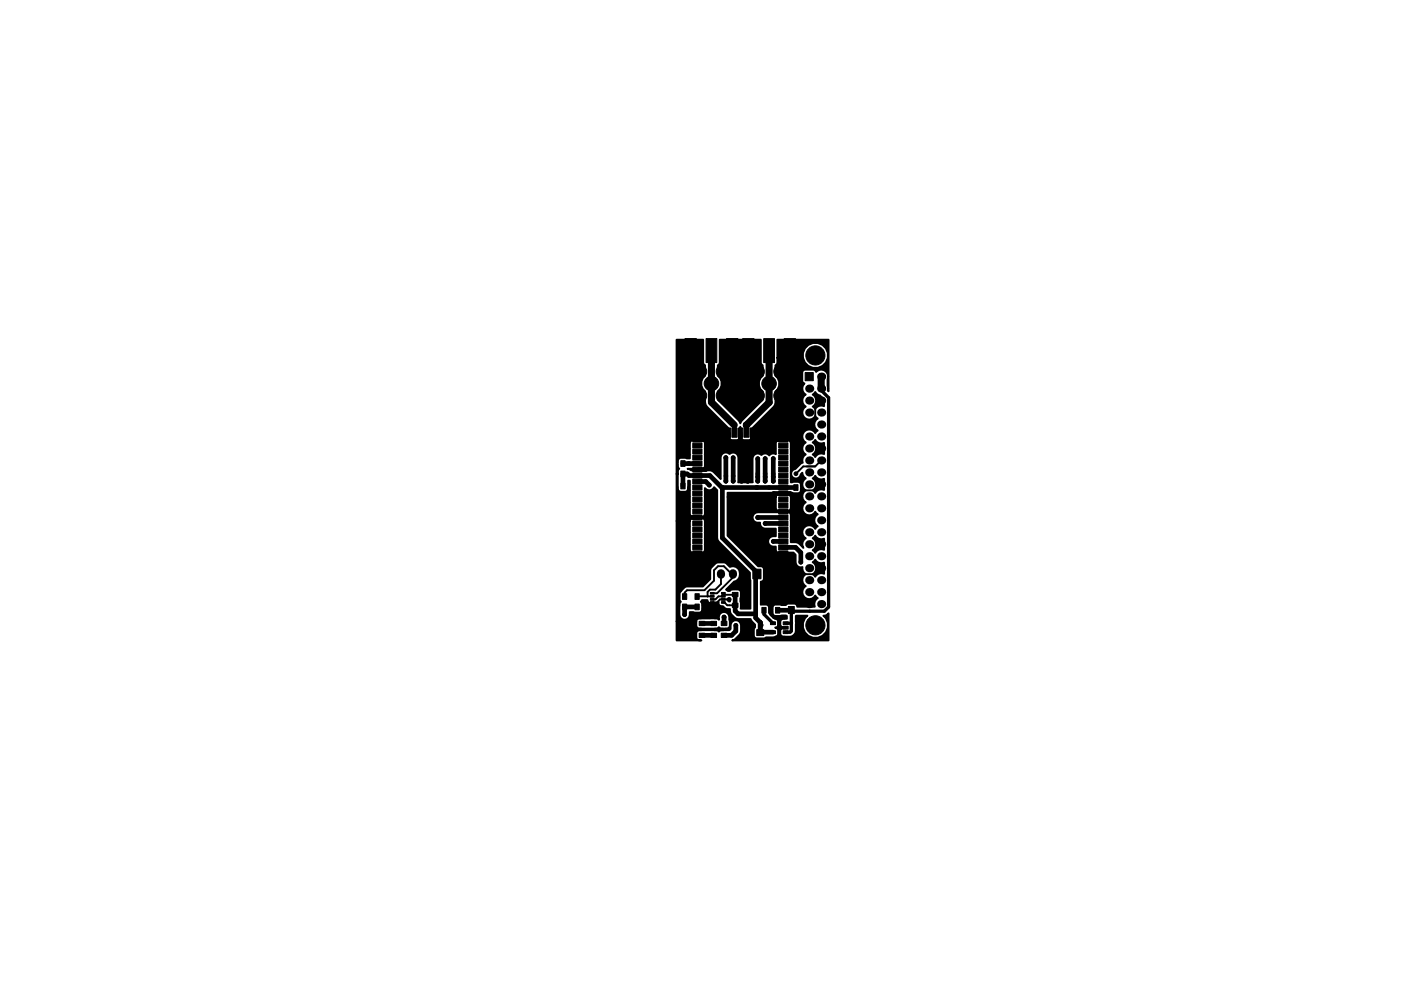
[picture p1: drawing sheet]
<svg xmlns="http://www.w3.org/2000/svg" width="297mm" height="210mm" viewBox="0 0 297 210" stroke-linecap="round" stroke-linejoin="round" font-family="sans-serif">
<g fill="#000" stroke="#000" stroke-width=".21">
<path d="M145.2 71.8h2.4v5.1h-2.4zM149.7 71.8h2.3v5.1h-2.3zM154 71.8h2.4v5.1h-2.4zM157.5 71.8h2.4v5.1h-2.4zM161.9 71.8h2.3v5.1h-2.3zM166.3 71.8h2.4v5.1h-2.4zM170.7 79h1.7v1.8h-1.7zM144.3 97.7h.9v1.2h-.9zM146.9 92.8h1.9v1h-1.9zM146.9 94h1.9v1.1h-1.9zM146.9 95.3h1.9v1h-1.9zM146.9 96.6h1.9v1h-1.9z"/>
<path d="M146.9 97.9h1.9v1h-1.9zM152.7 90.8h1v2h-1zM153.9 90.8h1v2h-1zM155.2 90.8h1v2h-1zM156.5 90.8h1v2h-1zM157.7 90.8h1v2h-1zM159 90.8h1v2h-1zM160.3 90.8h1v2h-1zM165.1 97.9h2v1h-2zM165.1 96.6h2v1h-2zM165.1 95.3h2v1h-2zM165.1 94h2v1.1h-2z"/>
<path d="M165.1 92.8h2v1h-2zM144.3 102.5h.9v1.2h-.9zM144.3 104.7h.9v1.2h-.9zM144.3 99.9h.9v1.2h-.9zM146.9 99.1h1.9v1h-1.9zM146.9 100.4h1.9v1h-1.9zM146.9 101.7h1.9v1h-1.9zM146.9 102.9h1.9v1h-1.9zM146.9 104.2h1.9v1h-1.9zM146.9 105.5h1.9v1h-1.9zM146.9 106.7h1.9v1.1h-1.9zM146.9 108h1.9v1h-1.9z"/>
<path d="M146.9 109.3h1.9v1h-1.9zM146.9 110.6h1.9v1h-1.9zM146.9 111.8h1.9v1h-1.9zM146.9 113.1h1.9v1h-1.9zM146.9 114.4h1.9v1h-1.9zM146.9 115.6h1.9v1h-1.9zM146.9 116.9h1.9v1h-1.9zM165.1 115.6h2v1h-2zM165.1 114.4h2v1h-2zM165.1 113.1h2v1h-2zM165.1 111.8h2v1h-2zM165.1 110.6h2v1h-2z"/>
<path d="M165.1 109.3h2v1h-2zM165.1 108h2v1h-2zM165.1 106.7h2v1.1h-2zM165.1 105.5h2v1h-2zM165.1 104.2h2v1h-2zM165.1 102.9h2v1h-2zM165.1 101.7h2v1h-2zM165.1 100.4h2v1h-2zM165.1 99.1h2v1h-2zM165.1 116.9h2v1h-2zM168.3 102.8h.9v1.2h-.9zM168.3 105h.9v1.2h-.9z"/>
<path d="M144.7 128.2h.9v1.2h-.9zM144.7 126h.9v1.2h-.9zM146 134.3h1.2v.9h-1.2zM146 131.8h1.2v.9h-1.2zM148.2 134.3h1.2v.9h-1.2zM148.2 131.8h1.2v.9h-1.2zM147.3 128.2h.9v1.2h-.9zM147.3 126h.9v1.2h-.9zM150.7 134.3h1.2v.9h-1.2zM150.7 131.8h1.2v.9h-1.2zM150.6 127.6h.8v.4h-.8zM150.6 127h.8v.3h-.8z"/>
<path d="M150.6 125.7h.8v.3h-.8zM150.6 126.3h.8v.4h-.8zM152.9 134.3h1.2v.9h-1.2zM152.9 131.8h1.2v.9h-1.2zM153 125.7h.8v.3h-.8zM153 126.3h.8v.4h-.8zM153 127h.8v.3h-.8zM153 127.6h.8v.4h-.8zM155.3 128h1.2v.9h-1.2zM155.3 125.7h1.2v.9h-1.2zM157.5 128h1.2v.9h-1.2zM157.5 125.7h1.2v.9h-1.2z"/>
<path d="M157.9 133.6h1.5v1.2h-1.5zM159.6 120.8h1.7v2h-1.7zM160.4 133.6h1.5v1.2h-1.5zM161.5 128.9h.9v1.2h-.9zM161.5 126.7h.9v1.2h-.9zM163.4 131.9h1v.6h-1zM163.4 133.8h1v.6h-1zM164.4 128.9h.9v1.2h-.9zM164.4 126.7h.9v1.2h-.9zM166.1 133.8h1v.6h-1zM166.1 131.9h1v.6h-1zM166.1 132.9h1v.6h-1z"/>
<path d="M167.2 128.7h1.2v1.5h-1.2zM167.2 126.2h1.2v1.5h-1.2z"/>
<circle cx="148.3" cy="78.8" r="1.54"/>
<circle cx="153.4" cy="78.8" r="1.54"/>
<circle cx="160.5" cy="78.8" r="1.54"/>
<circle cx="165.6" cy="78.8" r="1.54"/>
<circle cx="172.9" cy="75.4" r="2.03"/>
<circle cx="146" cy="98.4" r=".4"/>
<circle cx="146.2" cy="93.3" r=".4"/>
<circle cx="148.3" cy="83.9" r="1.54"/>
<circle cx="149.2" cy="86.3" r=".4"/>
<circle cx="150" cy="87.1" r=".4"/>
<circle cx="150.5" cy="99.1" r=".4"/>
<circle cx="150.8" cy="81.4" r="1.54"/>
<circle cx="150.9" cy="88" r=".4"/>
<circle cx="151.7" cy="88.8" r=".4"/>
<circle cx="152.4" cy="89.6" r=".4"/>
<circle cx="153.1" cy="90.3" r=".4"/>
<circle cx="153.4" cy="83.9" r="1.54"/>
<circle cx="153.9" cy="97.1" r=".4"/>
<circle cx="154.7" cy="86.4" r=".4"/>
<circle cx="155.4" cy="87.1" r=".4"/>
<circle cx="155.4" cy="97.1" r=".4"/>
<circle cx="156.2" cy="87.9" r=".4"/>
<circle cx="157" cy="88.7" r=".4"/>
<circle cx="157.7" cy="87.9" r=".4"/>
<circle cx="158.6" cy="87.1" r=".4"/>
<circle cx="159.4" cy="86.3" r=".4"/>
<circle cx="160.5" cy="83.9" r="1.54"/>
<circle cx="160.7" cy="97.3" r=".4"/>
<circle cx="161.2" cy="90.1" r=".4"/>
<circle cx="161.9" cy="89.4" r=".4"/>
<circle cx="162.2" cy="97.3" r=".4"/>
<circle cx="162.7" cy="88.6" r=".4"/>
<circle cx="163.1" cy="81.4" r="1.54"/>
<circle cx="163.4" cy="87.9" r=".4"/>
<circle cx="163.9" cy="97.3" r=".4"/>
<circle cx="164.1" cy="87.2" r=".4"/>
<circle cx="164.9" cy="86.4" r=".4"/>
<circle cx="165.6" cy="83.9" r="1.54"/>
<circle cx="144.8" cy="109.8" r=".4"/>
<circle cx="146" cy="117.4" r=".4"/>
<circle cx="150.4" cy="102.9" r=".4"/>
<circle cx="153.9" cy="102.1" r=".4"/>
<circle cx="155.4" cy="102.1" r=".4"/>
<circle cx="156.1" cy="108.4" r=".4"/>
<circle cx="156.1" cy="113.5" r=".4"/>
<circle cx="156.1" cy="111.2" r=".4"/>
<circle cx="157.2" cy="105.3" r=".4"/>
<circle cx="157.2" cy="102.1" r=".4"/>
<circle cx="158.1" cy="108.5" r=".4"/>
<circle cx="158.5" cy="111.2" r=".4"/>
<circle cx="158.5" cy="113.5" r=".4"/>
<circle cx="158.5" cy="102.1" r=".4"/>
<circle cx="158.5" cy="105.3" r=".4"/>
<circle cx="160.6" cy="115.8" r=".4"/>
<circle cx="160.7" cy="102.1" r=".4"/>
<circle cx="160.7" cy="109.8" r=".4"/>
<circle cx="162.2" cy="102.1" r=".4"/>
<circle cx="162.2" cy="111" r=".4"/>
<circle cx="162.8" cy="118.2" r=".4"/>
<circle cx="164" cy="114.9" r=".4"/>
<circle cx="164" cy="102.1" r=".4"/>
<circle cx="168.1" cy="108.5" r=".4"/>
<circle cx="168.8" cy="100.5" r=".4"/>
<circle cx="169.8" cy="119.3" r=".4"/>
<circle cx="145.1" cy="130.4" r=".4"/>
<circle cx="145.3" cy="134.8" r=".4"/>
<circle cx="153.5" cy="130.9" r=".4"/>
<circle cx="154.6" cy="127.2" r=".4"/>
<circle cx="156" cy="132.7" r=".4"/>
<circle cx="158.3" cy="132.1" r=".4"/>
<circle cx="161.2" cy="132.1" r=".4"/>
<circle cx="163.5" cy="126.9" r=".4"/>
<circle cx="164.2" cy="123.3" r=".4"/>
<circle cx="164.3" cy="120.3" r=".4"/>
<circle cx="165.4" cy="133.2" r=".4"/>
<circle cx="166.2" cy="125.2" r=".4"/>
<circle cx="169.4" cy="126.9" r=".4"/>
<circle cx="172.9" cy="132.7" r="2.03"/>
</g>
<g fill="#000">
<circle cx="174.1" cy="79.9" r=".86"/>
<circle cx="171.6" cy="85" r=".86"/>
<circle cx="171.6" cy="82.4" r=".86"/>
<circle cx="171.6" cy="92.6" r=".86"/>
<circle cx="171.6" cy="87.5" r=".86"/>
<circle cx="171.6" cy="90.1" r=".86"/>
<circle cx="171.6" cy="95.1" r=".86"/>
<circle cx="171.6" cy="97.7" r=".86"/>
<circle cx="174.1" cy="92.6" r=".86"/>
<circle cx="174.1" cy="82.4" r=".86"/>
<circle cx="174.1" cy="85" r=".86"/>
<circle cx="174.1" cy="95.1" r=".86"/>
<circle cx="174.1" cy="90.1" r=".86"/>
<circle cx="174.1" cy="87.5" r=".86"/>
<circle cx="174.1" cy="97.7" r=".86"/>
<circle cx="171.6" cy="112.9" r=".86"/>
<circle cx="171.6" cy="105.3" r=".86"/>
<circle cx="171.6" cy="100.2" r=".86"/>
<circle cx="171.6" cy="102.8" r=".86"/>
<circle cx="171.6" cy="107.8" r=".86"/>
<circle cx="171.6" cy="110.4" r=".86"/>
<circle cx="171.6" cy="115.5" r=".86"/>
<circle cx="171.6" cy="118" r=".86"/>
<circle cx="174.1" cy="112.9" r=".86"/>
<circle cx="174.1" cy="100.2" r=".86"/>
<circle cx="174.1" cy="115.5" r=".86"/>
<circle cx="174.1" cy="118" r=".86"/>
<circle cx="174.1" cy="105.3" r=".86"/>
<circle cx="174.1" cy="110.4" r=".86"/>
<circle cx="174.1" cy="102.8" r=".86"/>
<circle cx="174.1" cy="107.8" r=".86"/>
<circle cx="161.2" cy="132.6" r=".5"/>
<circle cx="171.6" cy="125.6" r=".86"/>
<circle cx="171.6" cy="128.2" r=".86"/>
<circle cx="171.6" cy="120.5" r=".86"/>
<circle cx="171.6" cy="123.1" r=".86"/>
<circle cx="174.1" cy="125.6" r=".86"/>
<circle cx="174.1" cy="128.2" r=".86"/>
<circle cx="174.1" cy="120.5" r=".86"/>
<circle cx="174.1" cy="123.1" r=".86"/>
</g>
<path d="M144.7 121.2h1.2M167.5 121.2h1.2" fill="none" stroke="#000" stroke-width="2.2"/>
<path d="M152.9 121.6v.3M155.4 121.6v.3M157.9 121.6v.3" fill="none" stroke="#000" stroke-width="1.7"/>
<g fill="none" stroke="#000" stroke-width="1">
<path d="M146.4 74.4v2.6l1.9 1.8v14.3l-.2 .2h1.8M158.6 74.4h-3.4v3.5l-.9 .9h-.9v5.1M158.6 74.4h.1M158.7 74.4v2.6l1.8 1.8v5.1M167.5 74.4v2.6l-1.9 1.8v5.1M144.8 98.3l3.3 .1M149.9 93.3v6M150.5 99.1h-.4l-.5 .5h-1.5M153.9 97.1v5M155.5 97.1v5M155.7 90.2v1.8M157 92v2.4"/>
<path d="M157.8 94.4v6.5M158.2 90.2v1.8M160.7 97.3v4.8M162.2 97.3v4.8M163.9 97.3v4.8M171.6 90.1h-2.5l-3.2 3.2h-2.7l-1.3-1.3h-2.4v1.7l-.7 .7h-3.8l-.6-.6v-1.8h-3.2l-1.3 1.3M144.8 103.1v-2.6h.9l.4 .4h4.4l2.5 2.5h15.7M144.8 105.3v4.5M144.8 109l.8 .8h2.5M148.1 117.4l-2.8 2.8v1l-.9 .9M148.1 102.2h1.5l.8 .7M153.2 103.4v10.7l7.3 7.3v.4l-.3 .2v9.1l1 1v2.1l2.7-.1"/>
<path d="M155.5 102.1h-.1M157.2 102.1h.1M157.8 100.9l.7 .6v.6M157.8 100.9l-.6 .6v.6M158.5 102.1h.1M158.5 105.3h4.9l.6-.6h3.5l.9 .9h.3v3.9l.9 .9h2M160.5 103.4h.1M160.7 102.1h.1M160.7 101.2h.1M160.7 109.8h5.2M160.7 109.8h.1M162.2 102.1h.1"/>
<path d="M162.2 101.2h.1M162.2 111v.1M162.2 111.1h3.7M163.9 102.1h.1M163.9 101.2h.1M163.9 114.9h2M165.9 117.4l2.2 2.2v7l-.3 .3M165.9 116.1h2.8l1.1 1.1v2.1M168.7 108.3l-.1 .2h-.5M147.8 128.8h-2.6v1.6M148.8 134.8h2.5M148.8 132.3h2.5"/>
<path d="M151.2 128.7v1.5l-.7 .7h-2.8l-1.1 1v2.9M153.5 130.9h.1M153.5 130.9v1.4M155.9 126.1v3.5l.6 .6h3.7M156 132.7v1.2l-.9 .9h-1.6M157.9 121.8l.2 .1v6.5M158.3 132.1l.4 .3v1.8M167.8 129.4l-2.9 .1"/>
</g>
<path d="M174.1 82.8l1.6 1.6v44.4l-.9 .9h-6.8l-.2-.3v4.5l-.3 .2h-.9M163.1 103.4h2.8M162 129.5v.8l1.9 1.9M165.2 133.2h1.4M167.8 132.2h-1.2M171.6 128.2h-1.8l-1.3-1.3h-.7l-.4 .4h-3.9v3.1l.6 .6h.6l.5 .5v3.6l-.4 .4" fill="none" stroke="#000" stroke-width=".7"/>
<g fill="none" stroke="#000" stroke-width=".4">
<path d="M174.1 85l-1.3 1.3v2.5l-1.2 1.3M174.1 97.7l-1.3 1.3h-2.5l-1.5 1.5M174.1 102.8l-1.3 1.2h-2.5l-1.6 1.6M151.2 126.5l-3.4 .1M151.2 128.7h.1M151.2 125.9h.8l3.4-3.4v-.7h-.3l-1.6-1.7h-1.3l-.8 .9v2.2l-2 2h-3.7l-.5 .5v.9M152.9 121.8v2.1l-1.2 1.2h-1.2l-.5 .5v.9M153.2 127.8h.4l.6 .6h1.7M153.2 125.9v.6h-.9l-.6 .7h-.5M154.6 127.2h-1.9l-.7 .6h-.8v.9M154.6 127.2h.1M155.9 126.1l-2.7 .1"/>
<path d="M174.1 120.5l-1.3 1.3h-4.1l-.6-.6"/>
</g>
<g fill="none" stroke="#000" stroke-width=".21">
<path d="M146.2 93.3h1.9M148.3 83.9v1.5l.9 .9M150 87.1l.9 .9M151.7 88.8l.7 .8M154.7 86.4l.7 .7M156.2 87.9l.8 .8M157.7 87.9h.1M158.6 87.1l-.9 .8M160.5 83.9v1.2l-1.1 1.2M162.7 88.6l-.8 .8M164.1 87.2l-.7 .7M165.6 83.9v1.8l-.7 .7"/>
<path d="M146 117.4h2.1M156.1 111.2v2.3M158.5 111.2v2.3M158.5 105.3v2.8l-.4 .4M160.6 115.8v.2l2.2 2.2M165.9 108.5h2.2M145.3 134.8h1.3M162 127.3h1.5M163.5 126.9l-.4 .4M164.3 120.3l-.1 3M165.2 133.2h1.4M166.2 125.2l-1.3 1.4v.7"/>
<path d="M169.4 126.9h-1.6"/>
</g>
<path d="M150.8 74.4v10.9l4.9 4.9M163.1 74.4v11l-4.9 4.8M174.1 79.9v2.5" fill="none" stroke="#000" stroke-width="1.5"/>
<path d="M174.1 82.4v.4" fill="none" stroke="#000" stroke-width=".5"/>
<path d="M143.4 72.1h5.7v4.8l.4 .6v2.2l-.5 .5a2.12 2.12 0 0 0 .5 2.9l.1 2.8 5 5.1v1.8a.61 .61 0 0 0 .6 .6l1.2-.1 .4-.3v-2.1l.2-.4 .1 .4 .1 2.1 .3 .3a2.05 2.05 0 0 0 1.7-.1l.2-.4v-1.8l4.9-5.1 .1-2.8a2.1 2.1 0 0 0 0-3.4v-2.2l.4-.3v-1.3h5.4l.4 1a2.68 2.68 0 0 0 4.5 0 2.68 2.68 0 0 0-1.7-4.1 2.68 2.68 0 0 0-3.2 3.1h-5.4v-3.8h10.9v10.9l-.2-.1v-2.4a1.47 1.47 0 0 0-.6-1.8 1.47 1.47 0 0 0-1.9 .2l-.1-.3-.5-.2h-1.7l-.4 .2-.2 .4v1.8l.2 .4 .3 .2-.4 .5a1.5 1.5 0 0 0 .6 1.8 1.46 1.46 0 0 0 0 2.6 1.46 1.46 0 0 0-.3 2.3 1.46 1.46 0 0 0 2.3-.4l.6 .6a1.46 1.46 0 0 0 0 2.5l-.6 .6a1.46 1.46 0 0 0-2.3-.3 1.46 1.46 0 0 0 .3 2.3 1.46 1.46 0 0 0 0 2.5 1.41 1.41 0 0 0-.6 1.8l-.5 .2-1.1 1.1a1.02 1.02 0 0 0-.6 1.8 1.02 1.02 0 0 0 1.8-.7l.3-.3 .1 .5 .6 .7a1.46 1.46 0 0 0 0 2.5 1.46 1.46 0 0 0 0 2.6 1.46 1.46 0 0 0-.3 2.3 1.46 1.46 0 0 0 2.3-.3l.6 .5a1.46 1.46 0 0 0 0 2.6l-.6 .5a1.46 1.46 0 0 0-2.3-.3 1.46 1.46 0 0 0 .3 2.3 1.44 1.44 0 0 0-.5 2 2.53 2.53 0 0 0-2.6-1.2v-5.7l-.2-.4-.4-.2h-6.4a1.15 1.15 0 0 0-1.1 1.4 1.15 1.15 0 0 0 1.6 .8v.6l.6 .6 2.7 .1v1.6a1.19 1.19 0 0 0-1.6 1.1 1.19 1.19 0 0 0 1.6 1.1v.9l.4 .3h3.3l.5 .5v1.6a1.09 1.09 0 0 0 1.4 1 1.3 1.3 0 0 0 .7 1.5 1.46 1.46 0 0 0 0 2.6 1.46 1.46 0 0 0-.3 2.3 1.46 1.46 0 0 0 2.3-.4l.6 .6a1.44 1.44 0 0 0-.6 1.8h-3.8a.61 .61 0 0 0-.6-.6h-1.2l-.6 .3-1-.1a1.89 1.89 0 0 0-1.6 .1 2.56 2.56 0 0 0 0 2.1 1.85 1.85 0 0 0 1.6 .1l1.2 .1v.6h-.7a.61 .61 0 0 0-.7 .6l.1 .9a.93 .93 0 0 0 1.1 .4h-.5a.61 .61 0 0 0-.7 .6l.1 .9a.93 .93 0 0 0 1.1 .4 1.68 1.68 0 0 0 2.1-.9v-3.5l2.5-.1-.5 .6a2.67 2.67 0 0 0 .6 3.6 2.67 2.67 0 0 0 3.7-.5 2.67 2.67 0 0 0-.4-3.7h.5l.6-.5v5.8h-20.5l.3-.1a2.65 2.65 0 0 0 1.3-3.9 1.1 1.1 0 0 0-1.2-.2 1.1 1.1 0 0 0-.7 1v.7l-.2 .3h-1.8l-.5 .3a.98 .98 0 0 0-1.1-.3h-2.7a.76 .76 0 0 0-1 .6l.1 1.2a.86 .86 0 0 0 1 .4h-5.3v-4.1h4.2v.9a.89 .89 0 0 0 1.2 .7l3.1-.1 .5-.2a1.76 1.76 0 0 0 1.7 .2 .61 .61 0 0 0 .6-.6v-1.1a1.34 1.34 0 0 0-1.6-1.7 1.32 1.32 0 0 0-.7 1.6 .98 .98 0 0 0-1.1-.3h-2.7a.76 .76 0 0 0-1 .6h-4.2v-21.2h2.9v6a.61 .61 0 0 0 .6 .7h1.9l.6-.4 .1-6.3a.61 .61 0 0 0-.7-.7l-2.1 .1-.4 .6h-2.9v-10.1h.3v2.8a.76 .76 0 0 0 .6 1h1.2a.97 .97 0 0 0 .4-1.2v-1.1h.4v7.2l.6 .4h1.9a.61 .61 0 0 0 .7-.6v-5.5l.1 .2a1.1 1.1 0 0 0 1.8-.3l.7 .6v10.5l6.9 7 .1 7.6h-2.1v-2.3a1.89 1.89 0 0 0-.1-1.5 2.2 2.2 0 0 0-2.2 .1h-.4l-.4-.3 1.8-1.7 .3-.1a1.63 1.63 0 0 0 .8-2.1 1.63 1.63 0 0 0-2-.9 2.32 2.32 0 0 0-2.4-1 2.32 2.32 0 0 0-1.8 1.7v1.9l-1.6 1.5-3.6 .1-1.3 1.2v1.5l.3 .5-.3 .5v2.6a1.16 1.16 0 0 0 1.6 .6 1.16 1.16 0 0 0 .5-1.5h.9a1.89 1.89 0 0 0 1.6-.1 2.26 2.26 0 0 0-.1-2.1l.2-.4h1.2v.3a1.52 1.52 0 0 0 1.7 .4l.7-.4a.76 .76 0 0 0 .9 1 1.35 1.35 0 0 0 1.5 .6 2.09 2.09 0 0 0 1.7 2.1h2.7l.2 .6 .7 .6v.6l-.3 .5v1.2a.61 .61 0 0 0 .6 .7h1.5l.5-.3h1.5l.7-.2 .4-.3v-.9l-.2-.4-.4-.3a.61 .61 0 0 0 .6-.6l-.2-1-.5-.2-1.3-1.3v-1.1a.61 .61 0 0 0-.6-.6h-1.1v-4.9a.61 .61 0 0 0 .7-.6v-2l-.2-.5-1.1-.1-6.4-6.5v-8.2h10.2v2.3l.2 .4 .4 .2h2a.61 .61 0 0 0 .6-.6v-2.3a.61 .61 0 0 0-.6-.6h-2.2l-.4 .6h-10.2v-1l15.1 .1a1.61 1.61 0 0 0 .4-1.8 .61 .61 0 0 0-.6-.6l-1.5 .1-.1-8.5-.5-.4h-2a.61 .61 0 0 0-.6 .6v2.4l-.1-.1a1.05 1.05 0 0 0-1.3 .3 1.07 1.07 0 0 0-1.7-.1 1.1 1.1 0 0 0-1.2-.2 1.1 1.1 0 0 0-.6 1v5h-3.1v-5.6a1.11 1.11 0 0 0-1.8-.4 1.09 1.09 0 0 0-1.3-.2 1.09 1.09 0 0 0-.6 1v4.5l-1.9-1.7-4.4-.1-.7-.3h3l.5-.2 .2-.4-.1-5.1-.6-.4h-1.9a.61 .61 0 0 0-.6 .6v3.3l-2.2-.1a1.61 1.61 0 0 0-.4 1.7l.3 .5-.2 .3-.1 .8h-.3zM152.6 72.1h8.7v4.8l.4 .6v2.2a2.1 2.1 0 0 0 0 3.4v1.7l-4.4 4.4-.3 .6-.4-.6-4.4-4.4v-1.7a2.1 2.1 0 0 0 0-3.4v-2.2l.4-.6zM172.8 93.3a1.4 1.4 0 0 0 1.9 .6v2.4a1.4 1.4 0 0 0-1.9 .7l-.5-.6a1.46 1.46 0 0 0 0-2.5zM172.8 83.2l.3 .3 .7 .4 .9 .9v1.4a1.4 1.4 0 0 0-1.9 .6l-.5-.5a1.46 1.46 0 0 0 0-2.6zM172.8 118.7a1.4 1.4 0 0 0 1.9 .6v2.4a1.4 1.4 0 0 0-1.9 .7l-.5-.6a1.46 1.46 0 0 0 0-2.5zM172.8 113.6a1.4 1.4 0 0 0 1.9 .7v2.4a1.4 1.4 0 0 0-1.9 .6l-.5-.6a1.46 1.46 0 0 0 0-2.5zM172.8 100.9a1.4 1.4 0 0 0 1.9 .7v2.4a1.4 1.4 0 0 0-1.9 .6l-.5-.6a1.46 1.46 0 0 0 0-2.5zM154.3 127h.5v.6h-.3l-.4-.4z" fill="#000" stroke="#000" stroke-width=".4"/>
</svg>
